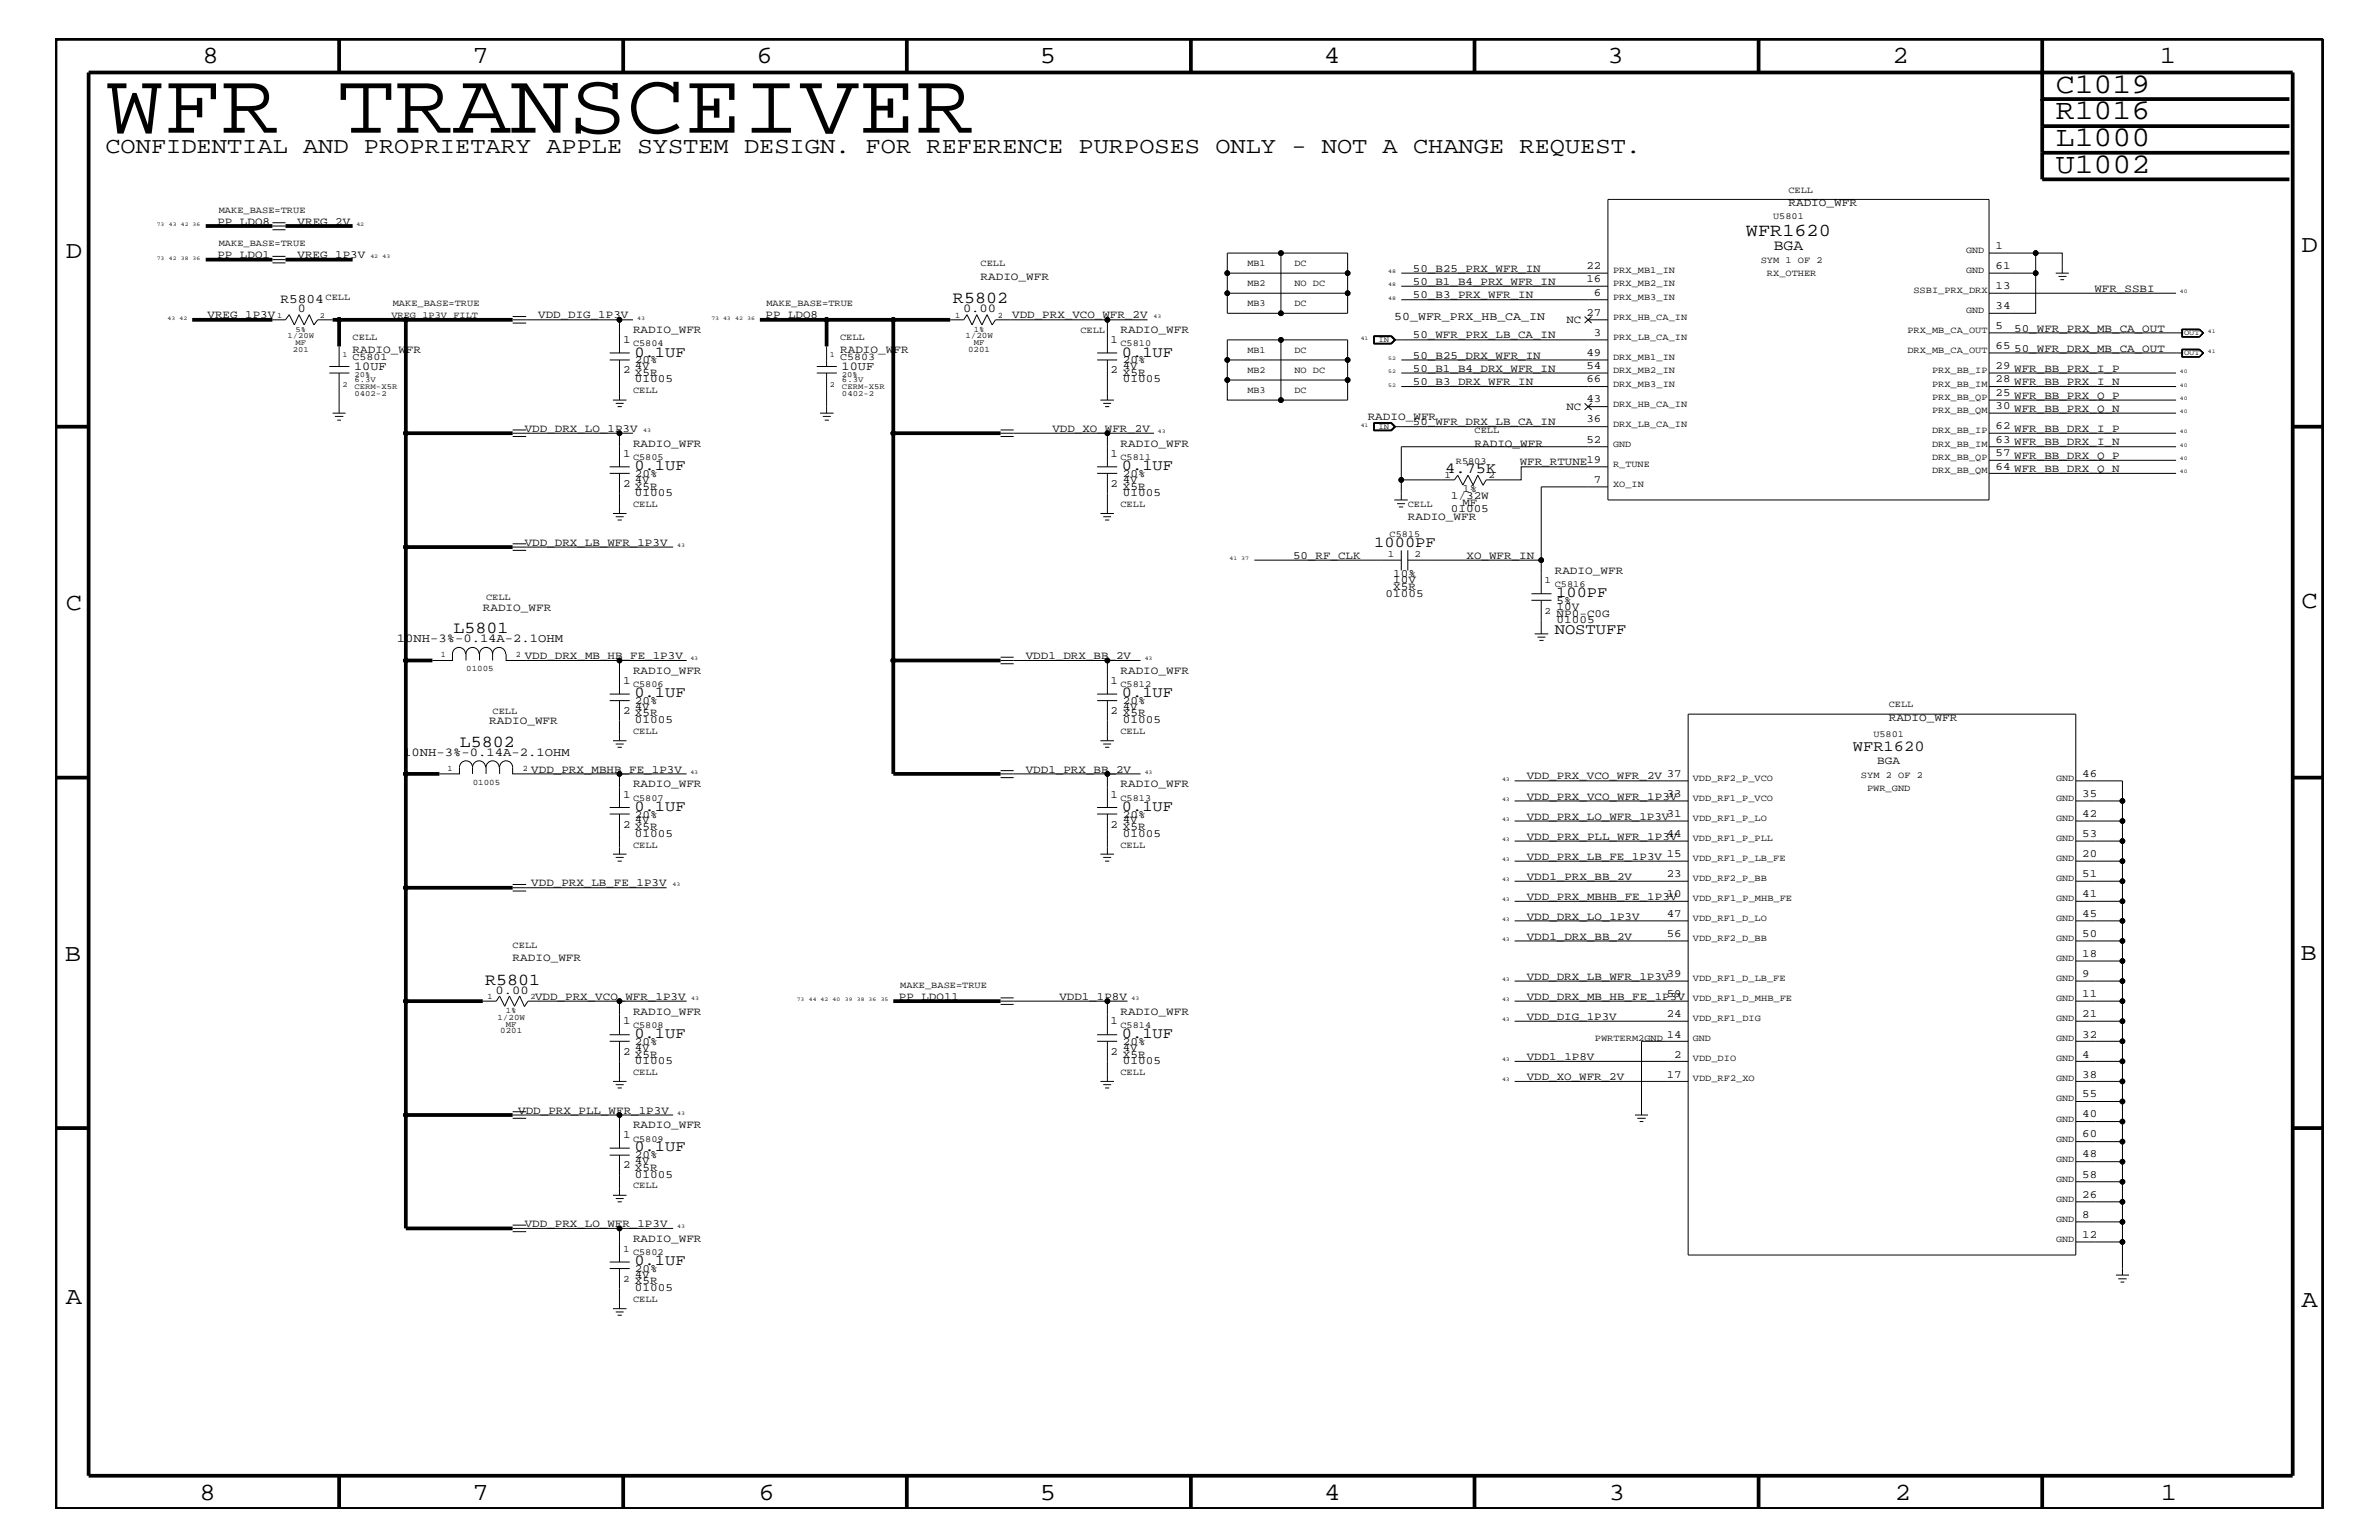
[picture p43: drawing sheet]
<svg xmlns="http://www.w3.org/2000/svg" width="432mm" height="279mm" viewBox="0 0 432 279" stroke-linecap="round" stroke-linejoin="round" font-family="sans-serif">
<defs><g id="words">
<text font-size="15.9" x="19.1" y="24.1">WFR TRANSCEIVER</text>
<g font-size="5.2">
<text x="373.1" y="16.8">C1019</text>
<text x="373.1" y="21.6">R1016</text>
<text x="373.1" y="26.5">L1000</text>
<text x="373.1" y="31.4">U1002</text>
</g>
<g font-size="4.5">
<text x="36.7" y="11.5">8</text>
<text x="85.8" y="11.5">7</text>
<text x="137.3" y="11.5">6</text>
<text x="188.7" y="11.5">5</text>
<text x="240.3" y="11.5">4</text>
<text x="291.8" y="11.5">3</text>
<text x="343.5" y="11.5">2</text>
<text x="392" y="11.5">1</text>
<text x="11.9" y="46.8">D</text>
<text x="417.7" y="45.7">D</text>
<text x="11.9" y="110.6">C</text>
<text x="417.7" y="110.3">C</text>
<text x="11.8" y="174.3">B</text>
<text x="417.6" y="174.2">B</text>
<text x="11.9" y="236.7">A</text>
<text x="417.7" y="237.1">A</text>
<text x="36.2" y="272.1">8</text>
<text x="85.8" y="272.1">7</text>
<text x="137.7" y="272.1">6</text>
<text x="188.7" y="272.1">5</text>
<text x="240.4" y="272.1">4</text>
<text x="292" y="272.1">3</text>
<text x="343.9" y="272.1">2</text>
<text x="392.2" y="272.1">1</text>
</g>
<text font-size="4.1" x="19.1" y="27.7">CONFIDENTIAL AND PROPRIETARY APPLE SYSTEM DESIGN. FOR REFERENCE PURPOSES ONLY - NOT A CHANGE REQUEST.</text>
<text font-size="3.3" x="316.9" y="42.9">WFR1620</text>
<g font-size="3">
<text x="173" y="55">R5802</text>
<text x="82.3" y="114.8">L5801</text>
<text x="83.5" y="135.5">L5802</text>
<text x="88.1" y="178.7">R5801</text>
</g>
<g font-size="2.8">
<text x="115.1" y="64.7">0.1UF</text>
<text x="203.6" y="64.7">0.1UF</text>
<text x="115.1" y="85.3">0.1UF</text>
<text x="203.6" y="85.3">0.1UF</text>
<text x="262.3" y="85.8">4.75K</text>
<text x="249.4" y="99.3">1000PF</text>
<text x="282.4" y="108.3">100PF</text>
<text x="282.2" y="115">NOSTUFF</text>
<text x="115.1" y="126.5">0.1UF</text>
<text x="203.6" y="126.5">0.1UF</text>
<text x="336.3" y="136.2">WFR1620</text>
<text x="115.1" y="147.1">0.1UF</text>
<text x="203.6" y="147.1">0.1UF</text>
<text x="115.1" y="188.3">0.1UF</text>
<text x="203.6" y="188.3">0.1UF</text>
<text x="115.1" y="208.9">0.1UF</text>
<text x="115.1" y="229.6">0.1UF</text>
</g>
<text font-size="2.7" x="321.9" y="45.3">BGA</text>
<text font-size="2.4" x="50.9" y="55">R5804</text>
<g font-size="2.2">
<text x="54.1" y="56.7">0</text>
<text x="174.8" y="56.7">0.00</text>
<text x="64.3" y="67.1">10UF</text>
<text x="152.7" y="67.1">10UF</text>
<text x="72" y="116.5">10NH-3%-0.14A-2.1OHM</text>
<text x="73.2" y="137.2">10NH-3%-0.14A-2.1OHM</text>
<text x="90" y="180.4">0.00</text>
</g>
<text font-size="2.1" x="253.1" y="58">50_WFR_PRX_HB_CA_IN</text>
<g font-size="2">
<text x="39.5" y="40.8">PP_LDO8</text>
<text x="54" y="40.8">VREG_2V</text>
<text x="324.6" y="37.4">RADIO_WFR</text>
<text x="39.5" y="46.8">PP_LDO1</text>
<text x="54" y="46.8">VREG_1P3V</text>
<text x="362.2" y="45.2">1</text>
<text x="178" y="50.7">RADIO_WFR</text>
<text x="256.5" y="51.7">50_B1_B4_PRX_WFR_IN</text>
<text x="256.5" y="49.3">50_B25_PRX_WFR_IN</text>
<text x="288" y="48.8">22</text>
<text x="288" y="51.3">16</text>
<text x="289.3" y="53.6">6</text>
<text x="362.2" y="52.4">13</text>
<text x="362.2" y="48.8">61</text>
<text x="380.2" y="52.9">WFR_SSBI</text>
<text x="37.7" y="57.8">VREG_1P3V</text>
<text x="97.7" y="57.8">VDD_DIG_1P3V</text>
<text x="138.9" y="57.8">PP_LDO8</text>
<text x="183.7" y="57.8">VDD_PRX_VCO_WFR_2V</text>
<text x="256.5" y="54.1">50_B3_PRX_WFR_IN</text>
<text x="284.3" y="58.6">NC</text>
<text x="288" y="57.3">27</text>
<text x="362.2" y="59.7">5</text>
<text x="362.2" y="56.1">34</text>
<text x="64" y="64">RADIO_WFR</text>
<text x="113.1" y="62.3">1</text>
<text x="114.9" y="60.4">RADIO_WFR</text>
<text x="115.2" y="65.9">20%</text>
<text x="152.5" y="64">RADIO_WFR</text>
<text x="201.6" y="62.3">1</text>
<text x="203.4" y="60.4">RADIO_WFR</text>
<text x="203.8" y="65.9">20%</text>
<text x="256.5" y="61.4">50_WFR_PRX_LB_CA_IN</text>
<text x="256.5" y="65.1">50_B25_DRX_WFR_IN</text>
<text x="288" y="64.5">49</text>
<text x="289.3" y="60.9">3</text>
<text x="362.2" y="63.4">65</text>
<text x="365.6" y="60.2">50_WFR_PRX_MB_CA_OUT</text>
<text x="365.6" y="63.9">50_WFR_DRX_MB_CA_OUT</text>
<text x="113.1" y="67.7">2</text>
<text x="115.2" y="67">4V</text>
<text x="115.2" y="69.4">01005</text>
<text x="115.2" y="68.2">X5R</text>
<text x="201.6" y="67.7">2</text>
<text x="203.8" y="69.4">01005</text>
<text x="203.8" y="67">4V</text>
<text x="203.8" y="68.2">X5R</text>
<text x="256.5" y="67.5">50_B1_B4_DRX_WFR_IN</text>
<text x="256.5" y="69.9">50_B3_DRX_WFR_IN</text>
<text x="288" y="67">54</text>
<text x="288" y="69.4">66</text>
<text x="362.2" y="69.4">28</text>
<text x="362.2" y="67">29</text>
<text x="362.2" y="71.8">25</text>
<text x="365.6" y="69.9">WFR_BB_PRX_I_N</text>
<text x="365.6" y="67.5">WFR_BB_PRX_I_P</text>
<text x="248.2" y="76.2">RADIO_WFR</text>
<text x="256.5" y="77.2">50_WFR_DRX_LB_CA_IN</text>
<text x="284.3" y="74.4">NC</text>
<text x="288" y="73">43</text>
<text x="288" y="76.7">36</text>
<text x="362.2" y="77.9">62 WFR_BB_DRX_I_P</text>
<text x="362.2" y="74.3">30 WFR_BB_PRX_Q_N</text>
<text x="365.6" y="72.3">WFR_BB_PRX_Q_P</text>
<text x="95.2" y="78.3">VDD_DRX_LO_1P3V</text>
<text x="113.1" y="82.8">1</text>
<text x="114.9" y="81.1">RADIO_WFR</text>
<text x="191" y="78.3">VDD_XO_WFR_2V</text>
<text x="201.6" y="82.8">1</text>
<text x="203.4" y="81.1">RADIO_WFR</text>
<text x="267.6" y="81.1">RADIO_WFR</text>
<text x="288" y="83.9">19</text>
<text x="288" y="80.3">52</text>
<text x="362.2" y="80.3">63</text>
<text x="362.2" y="82.7">57 WFR_BB_DRX_Q_P</text>
<text x="365.6" y="80.8">WFR_BB_DRX_I_N</text>
<text x="113.1" y="88.3">2</text>
<text x="115.2" y="87.6">4V</text>
<text x="115.2" y="88.8">X5R</text>
<text x="115.2" y="86.5">20%</text>
<text x="201.6" y="88.3">2</text>
<text x="203.8" y="87.6">4V</text>
<text x="203.8" y="86.5">20%</text>
<text x="203.8" y="88.8">X5R</text>
<text x="265.4" y="89.3">1%</text>
<text x="275.8" y="84.4">WFR_RTUNE</text>
<text x="289.3" y="87.6">7</text>
<text x="362.2" y="85.2">64 WFR_BB_DRX_Q_N</text>
<text x="115.2" y="90">01005</text>
<text x="203.8" y="90">01005</text>
<text x="255.5" y="94.3">RADIO_WFR</text>
<text x="263.3" y="92.9">01005</text>
<text x="263.3" y="90.5">1/32W</text>
<text x="265.4" y="91.7">MF</text>
<text x="95.2" y="99">VDD_DRX_LB_WFR_1P3V</text>
<text x="234.7" y="101.4">50_RF_CLK</text>
<text x="266.2" y="101.4">XO_WFR_IN</text>
<text x="252.9" y="107.1">X5R</text>
<text x="252.9" y="105.9">10V</text>
<text x="252.9" y="104.7">10%</text>
<text x="282.2" y="104.1">RADIO_WFR</text>
<text x="87.6" y="110.8">RADIO_WFR</text>
<text x="251.5" y="108.3">01005</text>
<text x="282.5" y="110.6">10V</text>
<text x="282.5" y="109.5">5%</text>
<text x="282.5" y="113.1">01005</text>
<text x="282.5" y="111.9">NP0-C0G</text>
<text x="95.2" y="119.6">VDD_DRX_MB_HB_FE_1P3V</text>
<text x="186.2" y="119.6">VDD1_DRX_BB_2V</text>
<text x="113.1" y="124.1">1</text>
<text x="114.9" y="122.3">RADIO_WFR</text>
<text x="201.6" y="124.1">1</text>
<text x="203.4" y="122.3">RADIO_WFR</text>
<text x="88.8" y="131.3">RADIO_WFR</text>
<text x="113.1" y="129.6">2 X5R</text>
<text x="115.2" y="128.8">4V</text>
<text x="115.2" y="131.3">01005</text>
<text x="115.2" y="127.7">20%</text>
<text x="201.6" y="129.6">2 X5R</text>
<text x="203.8" y="131.3">01005</text>
<text x="203.8" y="128.8">4V</text>
<text x="203.8" y="127.7">20%</text>
<text x="342.8" y="130.8">RADIO_WFR</text>
<text x="96.4" y="140.2">VDD_PRX_MBHB_FE_1P3V</text>
<text x="114.9" y="142.9">RADIO_WFR</text>
<text x="186.2" y="140.2">VDD1_PRX_BB_2V</text>
<text x="203.4" y="142.9">RADIO_WFR</text>
<text x="277.1" y="141.4">VDD_PRX_VCO_WFR_2V</text>
<text x="302.5" y="140.9">37</text>
<text x="340.7" y="138.6">BGA</text>
<text x="378" y="140.9">46</text>
<text x="113.1" y="144.7">1</text>
<text x="115.2" y="149.4">4V</text>
<text x="115.2" y="148.4">20%</text>
<text x="201.6" y="144.7">1</text>
<text x="203.8" y="149.4">4V</text>
<text x="203.8" y="148.4">20%</text>
<text x="277.1" y="145.1">VDD_PRX_VCO_WFR_1P3V</text>
<text x="277.1" y="148.7">VDD_PRX_LO_WFR_1P3V31</text>
<text x="302.5" y="144.6">33</text>
<text x="378" y="144.6">35</text>
<text x="378" y="148.2">42</text>
<text x="113.1" y="150.1">2</text>
<text x="115.2" y="151.8">01005</text>
<text x="115.2" y="150.7">X5R</text>
<text x="201.6" y="150.1">2</text>
<text x="203.8" y="151.8">01005</text>
<text x="203.8" y="150.7">X5R</text>
<text x="277.1" y="152.3">VDD_PRX_PLL_WFR_1P3V</text>
<text x="277.1" y="156">VDD_PRX_LB_FE_1P3V 15</text>
<text x="302.5" y="151.8">44</text>
<text x="378" y="151.8">53</text>
<text x="378" y="155.5">20</text>
<text x="96.4" y="160.8">VDD_PRX_LB_FE_1P3V</text>
<text x="277.1" y="159.6">VDD1_PRX_BB_2V</text>
<text x="302.5" y="159.1">23</text>
<text x="378" y="159.1">51</text>
<text x="277.1" y="163.3">VDD_PRX_MBHB_FE_1P3V</text>
<text x="277.1" y="166.9">VDD_DRX_LO_1P3V</text>
<text x="302.5" y="166.4">47</text>
<text x="302.5" y="162.8">10</text>
<text x="378" y="162.8">41</text>
<text x="378" y="166.4">45</text>
<text x="277.1" y="170.5">VDD1_DRX_BB_2V</text>
<text x="302.5" y="170">56</text>
<text x="378" y="170">50</text>
<text x="378" y="173.7">18</text>
<text x="93" y="174.4">RADIO_WFR</text>
<text x="277.1" y="177.7">VDD_DRX_LB_WFR_1P3V39</text>
<text x="378" y="177.3">9</text>
<text x="97.1" y="181.4">VDD_PRX_VCO_WFR_1P3V</text>
<text x="113.1" y="185.9">1</text>
<text x="114.9" y="184.1">RADIO_WFR</text>
<text x="163.2" y="181.4">PP_LDO11</text>
<text x="192.3" y="181.4">VDD1_1P8V</text>
<text x="201.6" y="185.9">1</text>
<text x="203.4" y="184.1">RADIO_WFR</text>
<text x="277.1" y="181.4">VDD_DRX_MB_HB_FE_1P3V</text>
<text x="277.1" y="185">VDD_DIG_1P3V</text>
<text x="302.5" y="181">59</text>
<text x="302.5" y="184.6">24</text>
<text x="378" y="181">11</text>
<text x="378" y="184.6">21</text>
<text x="113.1" y="191.4">2 X5R</text>
<text x="115.2" y="190.6">4V</text>
<text x="115.2" y="189.5">20%</text>
<text x="201.6" y="191.4">2 X5R</text>
<text x="203.8" y="190.6">4V</text>
<text x="203.8" y="189.5">20%</text>
<text x="302.5" y="188.2">14</text>
<text x="303.9" y="191.9">2</text>
<text x="378" y="191.9">4</text>
<text x="378" y="188.2">32</text>
<text x="115.2" y="193.1">01005</text>
<text x="203.8" y="193.1">01005</text>
<text x="277.1" y="195.9">VDD_XO_WFR_2V</text>
<text x="277.1" y="192.3">VDD1_1P8V</text>
<text x="302.5" y="195.5">17</text>
<text x="378" y="195.5">38</text>
<text x="94.1" y="202">VDD_PRX_PLL_WFR_1P3V</text>
<text x="378" y="202.7">40</text>
<text x="378" y="199.1">55</text>
<text x="113.1" y="206.5">1</text>
<text x="114.9" y="204.7">RADIO_WFR</text>
<text x="378" y="206.4">60</text>
<text x="113.1" y="211.9">2</text>
<text x="115.2" y="210.2">20%</text>
<text x="115.2" y="211.3">4V</text>
<text x="115.2" y="213.6">01005</text>
<text x="115.2" y="212.5">X5R</text>
<text x="378" y="210">48</text>
<text x="378" y="213.6">58</text>
<text x="378" y="217.3">26</text>
<text x="378" y="220.9">8</text>
<text x="95.2" y="222.6">VDD_PRX_LO_WFR_1P3V</text>
<text x="114.9" y="225.3">RADIO_WFR</text>
<text x="378" y="224.6">12</text>
<text x="115.2" y="231.8">4V</text>
<text x="115.2" y="233">X5R</text>
<text x="115.2" y="230.7">20%</text>
<text x="115.2" y="234.3">01005</text>
</g>
<g font-size="1.9">
<text x="64" y="65.3">C5801</text>
<text x="152.5" y="65.3">C5803</text>
</g>
<g font-size="1.8">
<text x="262.2" y="86.7">1</text>
<text x="270.2" y="86.7">2</text>
<text x="251.9" y="101">1</text>
<text x="256.7" y="101">2</text>
<text x="280.3" y="105.9">1</text>
<text x="280.3" y="111.4">2</text>
<text x="113.1" y="227.1">1</text>
<text x="113.1" y="232.6">2</text>
</g>
<g font-size="1.7">
<text x="324.6" y="35">CELL</text>
<text x="39.7" y="38.6">MAKE_BASE=TRUE</text>
<text x="321.8" y="39.8">U5801</text>
<text x="39.7" y="44.6">MAKE_BASE=TRUE</text>
<text x="319.6" y="47.7">SYM 1 OF 2</text>
<text x="356.9" y="45.9">GND</text>
<text x="178" y="48.3">CELL</text>
<text x="226.4" y="51.9">MB2</text>
<text x="226.4" y="48.3">MB1</text>
<text x="234.9" y="48.3">DC</text>
<text x="235" y="51.9">NO DC</text>
<text x="292.8" y="49.6">PRX_MB1_IN</text>
<text x="292.8" y="51.9">PRX_MB2_IN</text>
<text x="320.7" y="50.2">RX_OTHER</text>
<text x="347.3" y="53.2">SSBI_PRX_DRX</text>
<text x="356.9" y="49.6">GND</text>
<text x="59.1" y="54.4">CELL</text>
<text x="71" y="57.8">VREG_1P3V_FILT</text>
<text x="71.3" y="55.6">MAKE_BASE=TRUE</text>
<text x="139.1" y="55.6">MAKE_BASE=TRUE</text>
<text x="226.4" y="55.6">MB3</text>
<text x="234.9" y="55.6">DC</text>
<text x="292.8" y="58">PRX_HB_CA_IN</text>
<text x="292.8" y="54.4">PRX_MB3_IN</text>
<text x="356.9" y="56.8">GND</text>
<text x="64" y="61.7">CELL</text>
<text x="114.9" y="62.9">C5804</text>
<text x="152.5" y="61.7">CELL</text>
<text x="196.1" y="60.4">CELL</text>
<text x="203.4" y="62.9">C5810</text>
<text x="226.4" y="64">MB1</text>
<text x="234.9" y="64">DC</text>
<text x="292.8" y="61.7">PRX_LB_CA_IN</text>
<text x="292.8" y="65.3">DRX_MB1_IN</text>
<text x="346.2" y="60.4">PRX_MB_CA_OUT</text>
<text x="346.2" y="64">DRX_MB_CA_OUT</text>
<text x="114.9" y="71.3">CELL</text>
<text x="226.4" y="71.3">MB3</text>
<text x="226.4" y="67.7">MB2</text>
<text x="235" y="71.3">DC</text>
<text x="235" y="67.7">NO DC</text>
<text x="292.8" y="70.1">DRX_MB3_IN</text>
<text x="292.8" y="67.7">DRX_MB2_IN</text>
<text x="350.7" y="70.1">PRX_BB_IM</text>
<text x="350.7" y="67.7">PRX_BB_IP</text>
<text x="292.8" y="77.4">DRX_LB_CA_IN</text>
<text x="292.8" y="73.8">DRX_HB_CA_IN</text>
<text x="350.7" y="72.6">PRX_BB_QP</text>
<text x="350.7" y="75">PRX_BB_QM</text>
<text x="114.9" y="83.5">C5805</text>
<text x="203.4" y="83.5">C5811</text>
<text x="267.6" y="78.6">CELL</text>
<text x="292.8" y="81.1">GND</text>
<text x="350.7" y="83.5">DRX_BB_QP</text>
<text x="350.7" y="81.1">DRX_BB_IM</text>
<text x="350.7" y="78.6">DRX_BB_IP</text>
<text x="264.2" y="84.1">R5803</text>
<text x="292.8" y="88.3">XO_IN</text>
<text x="292.8" y="84.7">R_TUNE</text>
<text x="350.7" y="85.9">DRX_BB_QM</text>
<text x="114.9" y="92">CELL</text>
<text x="203.4" y="92">CELL</text>
<text x="255.5" y="92">CELL</text>
<text x="252.2" y="97.4">C5815</text>
<text x="282.2" y="106.5">C5816</text>
<text x="88.2" y="108.9">CELL</text>
<text x="114.9" y="124.7">C5806</text>
<text x="203.4" y="124.7">C5812</text>
<text x="89.4" y="129.6">CELL</text>
<text x="342.8" y="128.3">CELL</text>
<text x="114.9" y="133.2">CELL</text>
<text x="203.4" y="133.2">CELL</text>
<text x="340" y="133.8">U5801</text>
<text x="307.3" y="141.7">VDD_RF2_P_VCO</text>
<text x="337.8" y="141.1">SYM 2 OF 2</text>
<text x="338.9" y="143.5">PWR_GND</text>
<text x="373.2" y="141.7">GND</text>
<text x="114.9" y="145.3">C5807</text>
<text x="203.4" y="145.3">C5813</text>
<text x="307.3" y="149">VDD_RF1_P_LO</text>
<text x="307.3" y="145.3">VDD_RF1_P_VCO</text>
<text x="373.2" y="149">GND</text>
<text x="373.2" y="145.3">GND</text>
<text x="114.9" y="153.8">CELL</text>
<text x="203.4" y="153.8">CELL</text>
<text x="307.3" y="152.6">VDD_RF1_P_PLL</text>
<text x="373.2" y="152.6">GND</text>
<text x="307.3" y="156.2">VDD_RF1_P_LB_FE</text>
<text x="307.3" y="159.9">VDD_RF2_P_BB</text>
<text x="373.2" y="156.2">GND</text>
<text x="373.2" y="159.9">GND</text>
<text x="307.3" y="167.1">VDD_RF1_D_LO</text>
<text x="307.3" y="163.5">VDD_RF1_P_MHB_FE</text>
<text x="373.2" y="163.5">GND</text>
<text x="373.2" y="167.1">GND</text>
<text x="93" y="172">CELL</text>
<text x="307.3" y="170.7">VDD_RF2_D_BB</text>
<text x="373.2" y="170.7">GND</text>
<text x="163.4" y="179.3">MAKE_BASE=TRUE</text>
<text x="307.3" y="178">VDD_RF1_D_LB_FE</text>
<text x="373.2" y="178">GND</text>
<text x="373.2" y="174.4">GND</text>
<text x="307.3" y="185.3">VDD_RF1_DIG</text>
<text x="307.3" y="181.6">VDD_RF1_D_MHB_FE</text>
<text x="373.2" y="181.6">GND</text>
<text x="373.2" y="185.3">GND</text>
<text x="114.9" y="186.5">C5808</text>
<text x="203.4" y="186.5">C5814</text>
<text x="289.5" y="188.9">PWRTERM2GND</text>
<text x="307.3" y="188.9">GND</text>
<text x="373.2" y="188.9">GND</text>
<text x="114.9" y="195">CELL</text>
<text x="203.4" y="195">CELL</text>
<text x="307.3" y="192.6">VDD_DIO</text>
<text x="307.3" y="196.2">VDD_RF2_XO</text>
<text x="373.2" y="192.6">GND</text>
<text x="373.2" y="196.2">GND</text>
<text x="373.2" y="203.5">GND</text>
<text x="373.2" y="199.8">GND</text>
<text x="114.9" y="207.1">C5809</text>
<text x="373.2" y="207.1">GND</text>
<text x="114.9" y="215.6">CELL</text>
<text x="373.2" y="214.4">GND</text>
<text x="373.2" y="210.8">GND</text>
<text x="373.2" y="218">GND</text>
<text x="373.2" y="221.7">GND</text>
<text x="114.9" y="227.7">C5802</text>
<text x="373.2" y="225.3">GND</text>
<text x="114.9" y="236.2">CELL</text>
</g>
<g font-size="1.5">
<text x="173.4" y="57.7">1</text>
<text x="181.1" y="57.7">2</text>
<text x="175.2" y="61.4">1/20W</text>
<text x="175.7" y="63.9">0201</text>
<text x="176.7" y="62.6">MF</text>
<text x="176.7" y="60.2">1%</text>
<text x="80" y="119.2">1</text>
<text x="93.6" y="119.2">2</text>
<text x="84.6" y="121.8">01005</text>
<text x="81.2" y="139.8">1</text>
<text x="85.8" y="142.4">01005</text>
<text x="94.9" y="139.8">2</text>
<text x="88.5" y="181.3">1</text>
<text x="90.3" y="185">1/20W</text>
<text x="91.8" y="183.8">1%</text>
<text x="96.3" y="181.3">2</text>
<text x="90.8" y="187.5">0201</text>
<text x="91.8" y="186.3">MF</text>
</g>
<g font-size="1.4">
<text x="50.3" y="57.7">1</text>
<text x="58.1" y="57.7">2</text>
<text x="52.2" y="61.4">1/20W</text>
<text x="53.2" y="63.9">201</text>
<text x="53.6" y="62.6">MF</text>
<text x="53.6" y="60.2">5%</text>
<text x="62.1" y="64.7">1</text>
<text x="150.6" y="64.7">1</text>
<text x="250.2" y="62">IN</text>
<text x="396.4" y="60.8">OUT</text>
<text x="396.4" y="64.5">OUT</text>
<text x="62.1" y="70.1">2</text>
<text x="64.3" y="71.8">0402-2</text>
<text x="64.3" y="69.4">6.3V</text>
<text x="64.3" y="70.6">CERM-X5R</text>
<text x="64.3" y="68.4">20%</text>
<text x="150.6" y="70.1">2</text>
<text x="152.8" y="71.8">0402-2</text>
<text x="152.8" y="69.4">6.3V</text>
<text x="152.8" y="70.6">CERM-X5R</text>
<text x="152.8" y="68.4">20%</text>
<text x="250.2" y="77.8">IN</text>
</g>
<g font-size="1">
<text x="28.4" y="41">73</text>
<text x="30.7" y="41">43</text>
<text x="32.9" y="41">42 36</text>
<text x="64.7" y="41">42</text>
<text x="28.4" y="47.1">73</text>
<text x="30.7" y="47.1">42</text>
<text x="32.9" y="47.1">38 36</text>
<text x="67.2" y="46.8">42</text>
<text x="69.4" y="46.8">43</text>
<text x="252" y="49.6">48</text>
<text x="252" y="51.9">48</text>
<text x="395.6" y="53.2">40</text>
<text x="30.4" y="58">43</text>
<text x="32.6" y="58">42</text>
<text x="115.7" y="58">43</text>
<text x="129.1" y="58">73 43</text>
<text x="133.4" y="58">42</text>
<text x="135.6" y="58">36</text>
<text x="209.4" y="57.8">43</text>
<text x="252" y="54.4">48</text>
<text x="247" y="61.7">41</text>
<text x="252" y="65.3">52</text>
<text x="400.7" y="60.4">41</text>
<text x="400.7" y="64">41</text>
<text x="252" y="70.1">52</text>
<text x="252" y="67.7">52</text>
<text x="395.6" y="70.1">40</text>
<text x="395.6" y="67.7">40</text>
<text x="247" y="77.4">41</text>
<text x="395.6" y="72.6">40</text>
<text x="395.6" y="75">40</text>
<text x="116.8" y="78.3">43</text>
<text x="210.1" y="78.6">43</text>
<text x="395.6" y="83.5">40</text>
<text x="395.6" y="81.1">40</text>
<text x="395.6" y="78.6">40</text>
<text x="395.6" y="85.9">40</text>
<text x="122.9" y="99.3">43</text>
<text x="223.2" y="101.6">41 37</text>
<text x="125.3" y="119.8">43</text>
<text x="207.8" y="119.8">43</text>
<text x="125.3" y="140.4">43</text>
<text x="207.8" y="140.4">43</text>
<text x="272.6" y="141.7">43</text>
<text x="272.6" y="145.3">43</text>
<text x="272.6" y="149">43</text>
<text x="272.6" y="152.6">43</text>
<text x="122.1" y="160.8">43</text>
<text x="272.6" y="156.2">43</text>
<text x="272.6" y="159.9">43</text>
<text x="272.6" y="163.5">43</text>
<text x="272.6" y="167.1">43</text>
<text x="272.6" y="170.7">43</text>
<text x="272.6" y="178">43</text>
<text x="125.5" y="181.4">43</text>
<text x="144.6" y="181.6">73</text>
<text x="146.8" y="181.6">44 42</text>
<text x="151.1" y="181.6">40</text>
<text x="153.3" y="181.6">39</text>
<text x="155.5" y="181.6">38 36</text>
<text x="159.9" y="181.6">35</text>
<text x="205.4" y="181.4">43</text>
<text x="272.6" y="185.3">43</text>
<text x="272.6" y="181.6">43</text>
<text x="272.6" y="192.6">43</text>
<text x="272.6" y="196.2">43</text>
<text x="122.9" y="202.3">43</text>
<text x="122.9" y="222.9">43</text>
</g>
</g></defs>
<g fill="none" stroke="#000" stroke-width=".18">
<path d="M291.8 36.2h69.2v54.5h-69.2zM49.4 58h2.4l.7-.9 .9 1.9 .9-1.9 .9 1.9 .9-1.9 .9 1.9 .7-1h2.7M49.4 40.4h2.4M49.4 41h2.4M49.4 41.7h2.4M49.4 46.5h2.4M49.4 47.1h2.4M49.4 47.7h2.4M93 58h19.4M93 57.4h2.5M93 58.6h2.5M114.9 58h-2.5v6"/>
<path d="M172.5 58h2.4l.6-.9 .9 1.9 .9-1.9 .9 1.9 1-1.9 .9 1.9 .6-1h20.3v6M201 58h7.3M222.8 53.2h21.8M222.8 49.6h21.8M232.5 45.9v10.9h12.1v-10.9h-21.8v10.9h9.7M254.3 49.6h37.5M254.3 54.4h37.5M254.3 51.9h37.5M287.6 57.4l1.3 1.2M288.3 58h3.5M288.9 57.4l-1.3 1.2M361 49.6h8.5v7.2h-8.5"/>
<path d="M361 45.9h8.5v3.7M361 53.2h34M369.5 45.9h4.8v3.7M373.1 49.6h2.4M373.6 50.2h1.5M374 50.7h.7M396 59.7h3.2l.8 .7-.8 .8h-3.2zM396.1 59.7v1.5M396.1 59.8h3.1M396.2 59.8v1.3M399.2 59.8l.7 .6-.7 .7M399.2 59.8l.6 .6-.6 .7"/>
<path d="M59.8 67.7h3.6M59.8 66.5h3.6M60.4 75h2.3M60.8 75.6h1.5M61.2 76.2h.7M61.6 62.9v3.6M61.6 67.7v7.3M93 78.6h21.9M93 78h2.5M93 79.2h2.5M110.7 64h3.6M110.7 65.3h3.6"/>
<path d="M111.3 72.6h2.4M111.8 73.2h1.4M112.1 73.8h.8M112.4 65.3v7.3M112.4 78.6v6.1M148.3 67.7h3.6M148.3 66.5h3.6M148.8 75h2.5M149.4 75.6h1.4M149.7 76.2h.8M150 62.9v3.6M150 67.7v7.3"/>
<path d="M181.6 78.6h27.9M181.6 78h2.4M181.6 79.2h2.4M199.1 64h3.7M199.1 65.3h3.7M199.7 72.6h2.5M200.2 73.2h1.5M200.6 73.8h.7M201 65.3v7.3M201 78.6v6.1M222.8 65.3h21.8M232.5 61.7v10.9"/>
<path d="M244.6 65.3v3.6h-21.8v3.7h21.8v-3.7M244.6 65.3v-3.6h-21.8v7.2M249.3 60.9h3.3l.7 .8-.7 .7h-3.3zM249.3 76.7h3.3l.7 .7-.7 .8h-3.3zM249.3 61h3.3l.6 .7-.6 .6h-3.3M249.3 76.7h3.3l.6 .7-.6 .7h-3.3M249.4 61v1.3M249.4 76.7v1.4M249.4 61.1h3.1l.6 .6M249.4 76.8h3.1l.6 .6M252.5 61l.7 .7-.7 .6M252.5 76.7l.7 .7-.7 .7"/>
<path d="M253.1 61.7h38.7M253.1 77.4h38.7M253.1 61.7l-.6 .6h-3.1M253.1 77.4l-.6 .6h-3.1M254.3 67.7h37.5M254.3 70.1h37.5M254.3 65.3h37.5M287.6 73.2l1.3 1.2M288.3 73.8h3.5M288.9 73.2l-1.3 1.2M361 67.7h34M361 75h34"/>
<path d="M361 60.4h35.2M361 78.6h34M361 70.1h34M361 64h35.2M361 72.6h34M396 63.4h3.2l.8 .6-.8 .8h-3.2zM396.1 61.1h3.1M396.1 63.4v1.4M396.1 64.7h3.1M396.1 63.4h3.1M396.2 63.4v1.3M399.2 63.4l.7 .6-.7 .7"/>
<path d="M399.2 63.4l.6 .6-.6 .7M93 98.7h2.5M93 99.3h29.2M93 99.9h2.5M110.7 85.9h3.6M110.7 84.7h3.6M111.3 93.2h2.4M111.8 93.8h1.4M112.1 94.3h.8M112.4 85.9v7.3M199.1 85.9h3.7M199.1 84.7h3.7"/>
<path d="M199.7 93.2h2.5M200.2 93.8h1.5M200.6 94.3h.7M201 85.9v7.3M253.1 90.7h2.4M253.6 91.4h1.4M253.9 92h.8M254.3 99.9v3.6M254.3 87.1h9.7l.6-.9 .9 1.8 .9-1.8 1 1.8 .8-1.8 1 1.8M255.5 99.9v3.6M291.8 84.7h-15.7v2.4h-6.4l-.5 1M291.8 81.1h-37.5v9.6"/>
<path d="M291.8 88.3h-12.1v19.4M361 85.9h34M361 83.5h34M361 81.1h34M84.5 118.6a1.19 1.19 0 0 0-1.2-1.1 1.19 1.19 0 0 0-1.2 1.1v1.2h-3.6M87 118.6a1.19 1.19 0 0 0-1.2-1.1 1.19 1.19 0 0 0-1.2 1.1v1.2M89.4 118.6a1.19 1.19 0 0 0-1.2-1.1 1.19 1.19 0 0 0-1.2 1.1v1.2M89.4 118.6a1.19 1.19 0 0 1 1.2-1.1 1.19 1.19 0 0 1 1.2 1.1M89.4 118.6v1.2M91.9 118.6v1.2h32.7M112.4 119.8v6.1M181.6 119.2h2.4"/>
<path d="M181.6 119.8h19.4M207 119.8h-6v6.1M227.7 101.6h26.6M255.5 101.6h24.2M278 108.9h3.6M278 107.7h3.6M278.6 115h2.4M279.1 115.6h1.4M279.4 116.2h.8M279.7 108.9v6.1M85.8 139.2a1.19 1.19 0 0 0-1.2-1.2 1.19 1.19 0 0 0-1.2 1.2v1.2h-3.6M85.8 139.2a1.19 1.19 0 0 1 1.2-1.2 1.19 1.19 0 0 1 1.1 1.2"/>
<path d="M85.8 139.2v1.2M90.6 139.2a1.19 1.19 0 0 0-1.2-1.2 1.19 1.19 0 0 0-1.2 1.2v1.2M110.7 127.1h3.6M110.7 125.9h3.6M111.3 134.4h2.4M111.8 135h1.4M112.1 135.6h.8M112.4 127.1v7.3M181.6 139.8h2.4M181.6 120.4h2.4M199.1 127.1h3.7M199.1 125.9h3.7"/>
<path d="M199.7 134.4h2.5M200.2 135h1.5M200.6 135.6h.7M201 127.1v7.3M306.4 129.6h70.4v98.1h-70.4zM90.7 140.4v-1.2a1.19 1.19 0 0 1 1.2-1.2 1.19 1.19 0 0 1 1.1 1.2v1.2h31.6M110.7 147.7h3.6M110.7 146.5h3.6M111.3 155h2.4M111.8 155.6h1.4M112.1 156.2h.8M112.4 140.4v6.1"/>
<path d="M112.4 147.7v7.3M181.6 140.4h25.4M181.6 141.1h2.4M199.1 147.7h3.7M199.1 146.5h3.7M199.7 155h2.5M200.2 155.6h1.5M200.6 156.2h.7M201 140.4v6.1M201 147.7v7.3M274.9 156.2h31.5M274.9 152.6h31.5"/>
<path d="M274.9 159.9h31.5M274.9 149h31.5M274.9 145.3h31.5M274.9 141.7h31.5M376.8 156.2h8.4M376.8 141.7h8.4v69.1M376.8 152.6h8.4M376.8 159.9h8.4M376.8 149h8.4M376.8 145.3h8.4M93 160.5h2.5M93 161.1h28"/>
<path d="M93 161.7h2.5M274.9 178h31.5M274.9 163.5h31.5M274.9 167.1h31.5M274.9 170.7h31.5M376.8 178h8.4M376.8 174.4h8.4M376.8 163.5h8.4M376.8 167.1h8.4M376.8 170.7h8.4M87.6 181.6h2.5l.6-.9 .9 1.9 .9-1.9 .9 1.9 .9-1.9 .9 1.9M110.7 188.9h3.6"/>
<path d="M110.7 187.7h3.6M111.3 196.2h2.4M111.8 196.8h1.4M112.1 197.4h.8M112.4 181.6v6.1M112.4 188.9v7.3M124.6 181.6h-28.8l-.6 1.1M181.6 181h2.4M181.6 181.6h23M181.6 182.2h2.4M199.1 188.9h3.7M199.1 187.7h3.7"/>
<path d="M199.7 196.2h2.5M200.2 196.8h1.5M200.6 197.4h.7M201 181.6v6.1M201 188.9v7.3M274.9 181.6h31.5M274.9 196.2h31.5M274.9 192.6h31.5M274.9 185.3h31.5M306.4 188.9h-8.5v13.4M376.8 181.6h8.4M376.8 188.9h8.4"/>
<path d="M376.8 196.2h8.4M376.8 192.6h8.4M376.8 185.3h8.4M376.8 199.8h8.4M93 202.3h29.2M93 202.9h2.5M93 201.7h2.5M110.7 209.6h3.6M110.7 208.3h3.6M111.3 216.9h2.4M111.8 217.5h1.4M112.1 218h.8"/>
<path d="M112.4 202.3v6M112.4 209.6v7.3M296.8 202.3h2.3M297.2 202.9h1.5M297.6 203.5h.7M376.8 210.8h8.4M376.8 207.1h8.4M376.8 203.5h8.4M385.2 210.8v3.6h-8.4M385.2 214.4v3.6h-8.4M385.2 218v3.7h-8.4M93 222.3h2.5"/>
<path d="M93 222.9h29.2M93 223.5h2.5M110.7 230.2h3.6M110.7 229h3.6M111.3 237.4h2.4M111.8 238h1.4M112.1 238.6h.8M112.4 222.9v6.1M112.4 230.2v7.2M376.8 225.3h8.4v6M384 231.3h2.4M384.5 232h1.5"/>
<path d="M384.9 232.6h.7M385.2 221.7v3.6"/>
<circle cx="61.6" cy="58" r=".42"/>
<circle cx="73.7" cy="58" r=".42"/>
<circle cx="112.4" cy="58" r=".42"/>
<circle cx="150" cy="58" r=".42"/>
<circle cx="162.1" cy="58" r=".42"/>
<circle cx="201" cy="58" r=".42"/>
<circle cx="222.8" cy="49.6" r=".42"/>
<circle cx="222.8" cy="53.2" r=".42"/>
<circle cx="232.5" cy="56.8" r=".42"/>
<circle cx="232.5" cy="45.9" r=".42"/>
<circle cx="244.6" cy="49.6" r=".42"/>
<circle cx="244.6" cy="53.2" r=".42"/>
<circle cx="369.5" cy="49.6" r=".42"/>
<circle cx="369.5" cy="45.9" r=".42"/>
<circle cx="73.7" cy="78.6" r=".42"/>
<circle cx="112.4" cy="78.6" r=".42"/>
<circle cx="162.1" cy="78.6" r=".42"/>
<circle cx="201" cy="78.6" r=".42"/>
<circle cx="222.8" cy="65.3" r=".42"/>
<circle cx="222.8" cy="68.9" r=".42"/>
<circle cx="232.5" cy="72.6" r=".42"/>
<circle cx="232.5" cy="61.7" r=".42"/>
<circle cx="244.6" cy="65.3" r=".42"/>
<circle cx="244.6" cy="68.9" r=".42"/>
<circle cx="73.7" cy="99.3" r=".42"/>
<circle cx="254.3" cy="87.1" r=".42"/>
<circle cx="73.7" cy="119.8" r=".42"/>
<circle cx="112.4" cy="119.8" r=".42"/>
<circle cx="162.1" cy="119.8" r=".42"/>
<circle cx="201" cy="119.8" r=".42"/>
<circle cx="279.7" cy="101.6" r=".42"/>
<circle cx="73.7" cy="140.4" r=".42"/>
<circle cx="112.4" cy="140.4" r=".42"/>
<circle cx="201" cy="140.4" r=".42"/>
<circle cx="385.2" cy="145.3" r=".42"/>
<circle cx="385.2" cy="152.6" r=".42"/>
<circle cx="385.2" cy="149" r=".42"/>
<circle cx="385.2" cy="156.2" r=".42"/>
<circle cx="385.2" cy="159.9" r=".42"/>
<circle cx="73.7" cy="161.1" r=".42"/>
<circle cx="385.2" cy="163.5" r=".42"/>
<circle cx="385.2" cy="174.4" r=".42"/>
<circle cx="385.2" cy="170.7" r=".42"/>
<circle cx="385.2" cy="178" r=".42"/>
<circle cx="385.2" cy="167.1" r=".42"/>
<circle cx="73.7" cy="181.6" r=".42"/>
<circle cx="112.4" cy="181.6" r=".42"/>
<circle cx="201" cy="181.6" r=".42"/>
<circle cx="385.2" cy="196.2" r=".42"/>
<circle cx="385.2" cy="192.6" r=".42"/>
<circle cx="385.2" cy="199.8" r=".42"/>
<circle cx="385.2" cy="188.9" r=".42"/>
<circle cx="385.2" cy="181.6" r=".42"/>
<circle cx="385.2" cy="185.3" r=".42"/>
<circle cx="73.7" cy="202.3" r=".42"/>
<circle cx="112.4" cy="202.3" r=".42"/>
<circle cx="385.2" cy="214.4" r=".42"/>
<circle cx="385.2" cy="218" r=".42"/>
<circle cx="385.2" cy="210.8" r=".42"/>
<circle cx="385.2" cy="207.1" r=".42"/>
<circle cx="385.2" cy="203.5" r=".42"/>
<circle cx="112.4" cy="222.9" r=".42"/>
<circle cx="385.2" cy="225.3" r=".42"/>
<circle cx="385.2" cy="221.7" r=".42"/>
</g>
<g fill="none" stroke="#000" stroke-width=".68" stroke-linecap="butt">
<path d="M10.1 7.1h411.5v266.7h-411.5zM16.1 13.2h400v254.5h-400zM61.6 7.1v6.1M113.1 7.1v6.1M164.6 7.1v6.1M216.2 7.1v6.1M267.6 7.1v6.1M319.2 7.1v6.1M370.7 7.1v10.9h44.8M370.7 18v14.5h44.8M370.7 27.7h44.8M370.7 22.9h44.8"/>
<path d="M34.9 58h14.5M37.3 47.1h12.1M37.3 41h12.1M51.8 47.1h12.2M51.8 41h12.2M60.4 58h1.2v4.9M61.6 58h12.1v20.6h19.3M73.7 58h19.3M137.9 58h12.1M162.1 58h-12.1v4.9M162.1 58h10.4M162.1 58v82.4h19.5"/>
<path d="M10.1 77.4h6M73.7 78.6v61.8M162.1 78.6h19.5M416.1 77.4h5.5M73.7 99.3h19.3M73.7 119.8h4.8M162.1 119.8h19.5M10.1 141.1h6M79.8 140.4h-6.1v20.7M416.1 141.1h5.5M93 161.1h-19.3v20.5h13.9M73.7 181.6v41.3h19.3"/>
<path d="M162.1 181.6h19.5M10.1 204.7h6M73.7 202.3h19.3M416.1 204.7h5.5M61.6 267.7v6.1M113.1 267.7v6.1M164.6 267.7v6.1M216.2 268v5.8M267.6 267.7v6.1M319.2 267.7v6.1M370.7 267.7v6.1"/>
</g>
<g fill="#000">
<circle cx="61.6" cy="58" r=".42"/>
<circle cx="73.7" cy="58" r=".42"/>
<circle cx="112.4" cy="58" r=".42"/>
<circle cx="150" cy="58" r=".42"/>
<circle cx="162.1" cy="58" r=".42"/>
<circle cx="201" cy="58" r=".42"/>
<circle cx="222.8" cy="49.6" r=".42"/>
<circle cx="222.8" cy="53.2" r=".42"/>
<circle cx="232.5" cy="56.8" r=".42"/>
<circle cx="232.5" cy="45.9" r=".42"/>
<circle cx="244.6" cy="49.6" r=".42"/>
<circle cx="244.6" cy="53.2" r=".42"/>
<circle cx="369.5" cy="49.6" r=".42"/>
<circle cx="369.5" cy="45.9" r=".42"/>
<circle cx="73.7" cy="78.6" r=".42"/>
<circle cx="112.4" cy="78.6" r=".42"/>
<circle cx="162.1" cy="78.6" r=".42"/>
<circle cx="201" cy="78.6" r=".42"/>
<circle cx="222.8" cy="65.3" r=".42"/>
<circle cx="222.8" cy="68.9" r=".42"/>
<circle cx="232.5" cy="72.6" r=".42"/>
<circle cx="232.5" cy="61.7" r=".42"/>
<circle cx="244.6" cy="65.3" r=".42"/>
<circle cx="244.6" cy="68.9" r=".42"/>
<circle cx="73.7" cy="99.3" r=".42"/>
<circle cx="254.3" cy="87.1" r=".42"/>
<circle cx="73.7" cy="119.8" r=".42"/>
<circle cx="112.4" cy="119.8" r=".42"/>
<circle cx="162.1" cy="119.8" r=".42"/>
<circle cx="201" cy="119.8" r=".42"/>
<circle cx="279.7" cy="101.6" r=".42"/>
<circle cx="73.7" cy="140.4" r=".42"/>
<circle cx="112.4" cy="140.4" r=".42"/>
<circle cx="201" cy="140.4" r=".42"/>
<circle cx="385.2" cy="145.3" r=".42"/>
<circle cx="385.2" cy="152.6" r=".42"/>
<circle cx="385.2" cy="149" r=".42"/>
<circle cx="385.2" cy="156.2" r=".42"/>
<circle cx="385.2" cy="159.9" r=".42"/>
<circle cx="73.7" cy="161.1" r=".42"/>
<circle cx="385.2" cy="163.5" r=".42"/>
<circle cx="385.2" cy="174.4" r=".42"/>
<circle cx="385.2" cy="170.7" r=".42"/>
<circle cx="385.2" cy="178" r=".42"/>
<circle cx="385.2" cy="167.1" r=".42"/>
<circle cx="73.7" cy="181.6" r=".42"/>
<circle cx="112.4" cy="181.6" r=".42"/>
<circle cx="201" cy="181.6" r=".42"/>
<circle cx="385.2" cy="196.2" r=".42"/>
<circle cx="385.2" cy="192.6" r=".42"/>
<circle cx="385.2" cy="199.8" r=".42"/>
<circle cx="385.2" cy="188.9" r=".42"/>
<circle cx="385.2" cy="181.6" r=".42"/>
<circle cx="385.2" cy="185.3" r=".42"/>
<circle cx="73.7" cy="202.3" r=".42"/>
<circle cx="112.4" cy="202.3" r=".42"/>
<circle cx="385.2" cy="214.4" r=".42"/>
<circle cx="385.2" cy="218" r=".42"/>
<circle cx="385.2" cy="210.8" r=".42"/>
<circle cx="385.2" cy="207.1" r=".42"/>
<circle cx="385.2" cy="203.5" r=".42"/>
<circle cx="112.4" cy="222.9" r=".42"/>
<circle cx="385.2" cy="225.3" r=".42"/>
<circle cx="385.2" cy="221.7" r=".42"/>
</g>
<use href="#words"/>
</svg>
